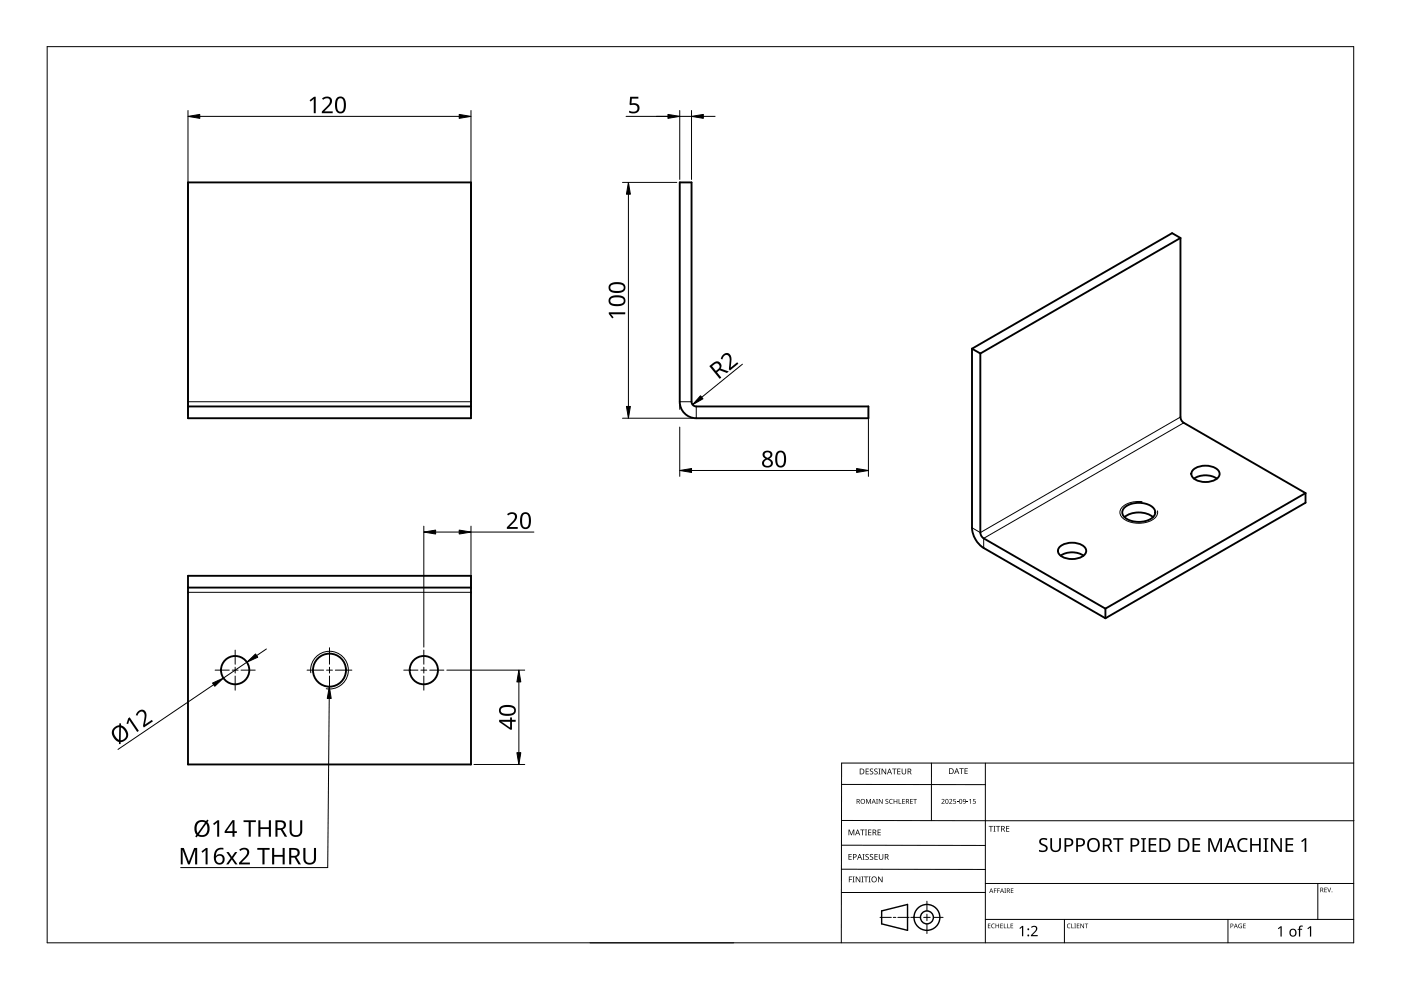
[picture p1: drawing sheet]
<svg xmlns="http://www.w3.org/2000/svg" width="297mm" height="210mm" viewBox="0 0 297 210" stroke-linecap="round" stroke-linejoin="round" font-family="sans-serif">
<g fill="none" stroke="#000" stroke-width=".4">
<path d="M39.9 38.7h60v50h-60zM144.1 38.7h2.5v46.5a1 1 0 0 0 1 1h36.5v2.5h-36.5a3.5 3.5 0 0 1-3.5-3.5zM250.3 50.5v37.9l.2 .7 .5 .5 25.8 15M250.3 50.5l-1.8-1.1-42.4 24.5M250.3 50.5l-42.4 24.5M206.1 73.9v38a5.5 5.5 0 0 0 2.5 4.3l25.8 14.9M206.1 73.9l1.8 1.1M207.9 75v37.9l.2 .7 .5 .5 25.8 14.9M39.9 86.2h60M252.9 99.7a4.2 4.2 0 0 1 5.4 0 1.33 1.33 0 0 1-.8 2.1 4.3 4.3 0 0 1-4.6-.6 1.1 1.1 0 0 1 0-1.5zM224.6 116a4.2 4.2 0 0 1 5.4 0 1.33 1.33 0 0 1-.8 2.2 4.3 4.3 0 0 1-4.6-.6 1.1 1.1 0 0 1 0-1.6zM229.7 117.8a4.5 4.5 0 0 0-4.8 0"/>
<path d="M238.3 107.7a4.9 4.9 0 0 1 6.3 0 1.55 1.55 0 0 1-1 2.5 5.1 5.1 0 0 1-5.3-.7 1.29 1.29 0 0 1 0-1.8zM238.4 109.7a5.1 5.1 0 0 1 6.1 0M258 101.5a4.5 4.5 0 0 0-4.8 0M276.8 104.6v2l-42.4 24.5M276.8 104.6l-42.4 24.4M39.9 122.1h60v40h-60zM39.9 124.6h60M234.4 129v2.1"/>
<circle cx="49.9" cy="142.1" r="3"/>
<circle cx="69.9" cy="142.1" r="3.5"/>
<circle cx="89.9" cy="142.1" r="3"/>
</g>
<path d="M39.9 85.2h60M144.1 85.2h2.5M147.6 86.2v2.5M250.3 88.4l-42.4 24.5-1.8-1M251 89.6l-42.4 24.5v2.1M39.9 125.6h60" fill="none" stroke="#000" stroke-width=".21"/>
<path d="M65.9 142.6a4 4 0 0 1 3.8-4.5 4 4 0 0 1 4.1 4.3 4 4 0 0 1-4.6 3.6" fill="none" stroke="#000" stroke-width=".21"/>
<path d="M242.1 106.4a5.5 5.5 0 0 0-4.3 1.3 1.68 1.68 0 0 0 .8 2.6 5.7 5.7 0 0 0 6.5-.8l.3-.4v-.8" fill="none" stroke="#000" stroke-width=".21"/>
<path d="M10 9.9h277v190h-277z" fill="none" stroke="#000" stroke-width=".21"/>
<g fill="none" stroke="#000" stroke-width=".21">
<path d="M178.4 179.2l30.5 .1M178.4 166.3l30.5 .1M178.5 174h108.6M197.5 161.8v12.2M208.9 161.8v38.1M287 161.8h-108.6v38.1M125.1 199.9h30.5M178.4 184.3h30.5M186.6 194.5h2.4M189.4 194.5h.5M190.4 194.5h2.4M193.1 194.5h2.1"/>
<path d="M195.8 194.5h1.4M196.5 191.1v2M196.5 193.8v1.4M196.5 195.9v2M197.9 194.5h2.1M208.9 189.2h-30.5M208.9 187.3h78.1M208.9 194.9h78.1M225.7 194.9v5M260.4 194.9v5M279.4 187.3v7.6"/>
</g>
<g fill="none" stroke="#000" stroke-width=".3">
<path d="M186.9 193.1l5.5-1.3v5.5l-5.5-1.4z"/>
<circle cx="196.5" cy="194.5" r="1.37"/>
<circle cx="196.5" cy="194.5" r="2.74"/>
</g>
<g fill="#000">
<path d="M179.9 175.9h.2l.4 1 .4-1h.2v1.2h-.1v-1.1l-.4 1.1h-.2l-.4-1.1 .1 1.1h-.2zM182.4 175.9h.9v.1h-.4v1.1h-.1v-1.1h-.4zM183.4 175.9h.4l-.1 .1v1l.1 .1h-.4l.1-.1v-1zM183.6 169.4h.2l.3 .8 .4-.8h.2v1h-.2v-.9l-.4 .9-.4-.9 .1 .9h-.2zM183.5 163h.7v.1h-.5v.4h.5v.1h-.5v.4h.5v.2h-.7zM184.1 175.9h.6v.1h-.5v.4h.5v.1h-.5v.5h.5v.1h-.6zM184.5 163.1l.4-.2 .2 .1v.1a.25 .25 0 0 0-.4-.1 .25 .25 0 0 0 0 .4 .4 .4 0 0 1 .5 .3 .4 .4 0 0 1-.3 .5 .4 .4 0 0 1-.5-.2h.1a.27 .27 0 0 0 .4 .1 .27 .27 0 0 0-.1-.4l-.3-.3zM185.4 163.1l.4-.2 .3 .1-.1 .1a.25 .25 0 0 0-.4-.1 .25 .25 0 0 0 0 .4 .4 .4 0 0 1 .5 .3 .4 .4 0 0 1-.3 .5 .4 .4 0 0 1-.5-.2h.1a.27 .27 0 0 0 .4 .1 .27 .27 0 0 0 0-.4l-.4-.3zM185.8 169.4h.3l-.1 .1v.8l.1 .1h-.3l.1-.1zM186.2 163h.5l-.2 .1v1l.2 .1h-.5l.2-.1v-1zM186.1 175.9h.6v.1h-.5v.4h.5v.1h-.5v.5h.5v.1h-.6zM186.3 169.4h.2l.5 .8v-.8h.1v1h-.1l-.6-.8v.8h-.1z"/>
<path d="M186.9 163h.2l.6 1v-1h.2v1.2h-.2l-.6-1v1h-.2zM187.8 169.5l.3-.1h.2v.2a.25 .25 0 0 0-.3-.1 .25 .25 0 0 0-.1 .3 .25 .25 0 0 0 .3 .1 .32 .32 0 0 1 0 .5 .32 .32 0 0 1-.5-.1 .25 .25 0 0 0 .4 .1 .25 .25 0 0 0 0-.4l-.3-.2zM188.6 169.5l.4-.1h.3l-.1 .2a.41 .41 0 0 0-.6 .3 .41 .41 0 0 0 .6 .4 .48 .48 0 0 1-.6-.1 .48 .48 0 0 1 0-.7zM189.1 163h1v.1h-.4v1.1h-.2v-1.1h-.4zM189.5 169.4h.1v.4h.5v-.4h.1v1h-.1v-.5h-.5v.5h-.1zM190.5 169.4h.2v.9h.4v.1h-.6zM190.2 163h.7v.1h-.5v.4h.5v.1h-.5v.4h.5v.2h-.7zM191.3 169.4h.5v.1h-.4v.3h.4v.1h-.4v.4h.4v.1h-.5zM191.2 163h.1v.8a.32 .32 0 0 0 .3 .3 .32 .32 0 0 0 .4-.4v-.7h.1v.7a.47 .47 0 0 1-.5 .5 .47 .47 0 0 1-.4-.5zM193 169.4h.5v.1h-.4v.3h.4v.1h-.4v.4h.4v.1h-.5zM193.6 169.4h.8v.1h-.3v.9h-.2v-.9h-.3zM199.6 169.5a.37 .37 0 0 1 .6 0 .37 .37 0 0 1-.2 .6l-.2 .2h.5v.1h-.7l.3-.4a.27 .27 0 0 0 .2-.3 .27 .27 0 0 0-.4-.1z"/>
<path d="M201.2 169.5a.37 .37 0 0 1 .6 0 .37 .37 0 0 1-.2 .6l-.2 .2h.5v.1h-.7l.3-.4a.27 .27 0 0 0 .3-.3 .27 .27 0 0 0-.5-.1zM202.1 169.4h.5v.1h-.4v.3a.34 .34 0 0 1 .5 .2 .34 .34 0 0 1-.2 .4 .34 .34 0 0 1-.4-.1 .29 .29 0 0 0 .4 0 .29 .29 0 0 0 0-.4 .29 .29 0 0 0-.4 0zM202.9 170l.3 .1zM203.4 162.9h.9v.1h-.4v1.1h-.1v-1.1h-.4zM205 170l.3 .1zM204.5 162.9h.7v.1h-.5v.4h.4v.1h-.4v.5h.5v.1h-.7zM205.5 169.6l.4-.2v1h-.2v-.9zM206.3 169.4h.5v.1h-.4v.3a.34 .34 0 0 1 .5 .2 .34 .34 0 0 1-.2 .4 .34 .34 0 0 1-.4-.1 .29 .29 0 0 0 .4 0 .29 .29 0 0 0 0-.4 .29 .29 0 0 0-.4 0zM209.6 175.1h.9v.2h-.3v1h-.2v-1h-.4zM210.6 175.1h.5l-.2 .1v1l.2 .1h-.5l.2-.1v-1zM211.2 175.1h.9v.2h-.4v1h-.2v-1h-.3zM213.3 175.1h.7v.2h-.5v.3h.5v.2h-.5v.4h.5v.1h-.7z"/>
<path d="M220.5 178a1.38 1.38 0 0 1 1.6-.2l-.2 .3-.3-.1a.55 .55 0 0 0-.9 .3 .55 .55 0 0 0 .6 .7 .88 .88 0 0 1 .8 1.1 .88 .88 0 0 1-1.3 .6l-.5-.2v-.3h.2a.82 .82 0 0 0 1.3-.3l-.2-.4-.4-.2a.88 .88 0 0 1-.7-1.3zM222.7 177.7h.4v1.9a.76 .76 0 0 0 .7 .7 .76 .76 0 0 0 .8-.7v-1.9h.3v1.9a1.12 1.12 0 0 1-1.1 1.1 1.12 1.12 0 0 1-1.1-1.1zM262.7 178.1a1.63 1.63 0 0 1 1.8-.3l-.1 .4a1.14 1.14 0 0 0-1.4 .1 1.14 1.14 0 0 0-.2 1.4 1.11 1.11 0 0 0 1.6 .5v.3a1.52 1.52 0 0 1-1.9-.5 1.52 1.52 0 0 1 .2-1.9zM180 185.8h.7v.2h-.6v.4h.5v.1h-.5v.6h-.1zM179.9 181.1h.7v.1h-.5v.4h.4v.1h-.4v.5h.5v.1h-.7zM180.8 185.8h.4l-.1 .2v.9l.1 .2h-.4l.1-.2v-.9zM181.4 185.8h.2l.7 1.1v-1.1h.1v1.3h-.2l-.6-1v1h-.2zM182.6 185.8h.5l-.2 .2v.9l.2 .2h-.5l.2-.2v-.9zM182.9 181.1h.4l-.1 .1v1l.1 .1h-.4l.1-.1v-1zM183.2 185.8h.9v.2h-.4v1.1h-.2v-1.1h-.3zM183.5 181.2l.5-.1h.2v.2a.25 .25 0 0 0-.4-.1 .25 .25 0 0 0 0 .4 .4 .4 0 0 1 .4 .3 .4 .4 0 0 1-.2 .4 .4 .4 0 0 1-.5-.2 .27 .27 0 0 0 .5 .1 .27 .27 0 0 0-.1-.4l-.4-.3zM184.2 185.8h.4l-.1 .2v.9l.1 .2h-.4l.1-.2v-.9z"/>
<path d="M184.5 181.2l.4-.1h.2v.2a.25 .25 0 0 0-.4-.1 .25 .25 0 0 0 0 .4 .4 .4 0 0 1 .5 .3 .4 .4 0 0 1-.3 .4 .4 .4 0 0 1-.5-.2h.1a.27 .27 0 0 0 .4 .1 .27 .27 0 0 0-.1-.4l-.3-.3zM185.4 181.1h.7v.1h-.5v.4h.5v.1h-.5v.5h.5v.1h-.7zM186.2 185.8h.1l.7 1.1v-1.1h.1v1.3h-.2l-.6-1v1h-.1zM186.3 181.1h.2v.8a.32 .32 0 0 0 .3 .3 .32 .32 0 0 0 .3-.3v-.8h.2v.8a.47 .47 0 0 1-.5 .4 .47 .47 0 0 1-.5-.4zM209.5 195.8h.5l-.4 .1v.3h.4l-.4 .1v.4l.4 .1h-.5zM210.3 196l.3-.2 .3 .1v.1a.39 .39 0 0 0-.6 .3 .39 .39 0 0 0 .6 .4 .46 .46 0 0 1-.7-.1 .46 .46 0 0 1 .1-.6zM210.7 188.4h.6l-.4 .1v.3h.4l-.4 .1v.4h-.2zM211.4 188.4h.6l-.4 .1v.3h.4l-.4 .1v.4h-.2zM211.1 195.8h.1v.4h.5v-.4h.1v1h-.1v-.5h-.5v.5h-.1zM212.1 195.8h.5l-.4 .1v.3h.4l-.4 .1v.4l.4 .1h-.5zM212.8 195.8h.2v.9l.4 .1h-.6zM212.9 188.4h.4l-.1 .1 .1 .8h-.4l.2-.1z"/>
<path d="M213.6 195.8h.1v.9l.4 .1h-.5zM214.3 195.8h.5l-.4 .1v.3h.4l-.4 .1v.4l.4 .1h-.5zM214.3 188.4h.6l-.5 .1v.3h.4l-.4 .1v.3l.5 .1h-.6zM216.1 196.8l.6-.5h.2v2.2h-.2v-1.9l-.4 .4zM218.6 196.5a.76 .76 0 0 1 1.2 0 .76 .76 0 0 1-.3 1.2l-.6 .6h1.1v.2h-1.4v-.2l.8-.8a.52 .52 0 0 0 .2-.8 .52 .52 0 0 0-.9 0zM226.3 196l.4-.2 .3 .1-.1 .1a.39 .39 0 0 0-.6 .3 .39 .39 0 0 0 .6 .4 .46 .46 0 0 1-.6-.1 .46 .46 0 0 1 0-.6zM227.1 195.8h.2v.9l.4 .1h-.6zM227.8 195.8h.3l-.1 .1 .1 .9h-.3l.1-.1zM228.3 195.8h.5l-.4 .1v.3h.4l-.4 .1v.4l.4 .1h-.5zM229.1 195.8h.1l.5 .8v-.8h.1v1h-.1l-.5-.8v.8h-.1zM230 195.8h.7l-.3 .1v.9h-.1v-.9zM236 177.7h2.2v.3h-.9v2.6h-.4v-2.6h-.9z"/>
<path d="M241.9 177.7h1.1v.2l-.4 .1v2.3l.4 .1v.2h-1.1v-.2l.4-.1v-2.3l-.4-.1zM243.6 177.7h1.6v.3h-1.3v.9h1.2v.4h-1.2v1h1.3v.3h-1.6zM252.8 177.7h1.7v.3h-1.3v.9h1.2v.4h-1.2v1h1.3v.3h-1.7zM256.2 177.7h.5l.9 2.4 .9-2.4h.6v2.9h-.4v-2.5l-.9 2.5h-.3l-1-2.5v2.5h-.3zM262.7 196l.6-.1-.1 .1a.4 .4 0 0 0-.5 .3 .4 .4 0 0 0 .5 .4v-.3l-.2-.1h.3v.5a.53 .53 0 0 1-.7-.1 .53 .53 0 0 1 .1-.7zM263.6 195.8h.5l-.4 .1v.3h.4l-.4 .1v.4l.4 .1h-.5zM265.1 177.7h.3v1.2h1.5v-1.2h.4v2.9h-.4v-1.3h-1.5v1.3h-.3zM267.9 177.7h1v.2l-.3 .1v2.3l.3 .1v.2h-1v-.2l.3-.1v-2.3l-.3-.1zM270.9 196.8l.6-.4h.2v2.2h-.2v-1.9l-.4 .3zM269.5 177.7h.4l1.6 2.4-.1-2.4h.4v2.9h-.4l-1.6-2.4v2.4h-.3zM272.6 177.7h1.6v.3h-1.3v.9h1.2v.4h-1.2v1h1.3v.3h-1.6zM275.5 196.4l.7-.1v.2h-.4l-.1 .2v.2h.4v.2h-.4v1.5h-.3v-1.5h-.3l.3-.2z"/>
<path d="M275.9 178.3l.8-.6h.3v2.9h-.4v-2.5l-.5 .5zM277.2 196.8l.6-.4h.2v2.2h-.3v-1.9l-.4 .3zM280.8 188.2h.5l-.4 .1v.3h.4l-.4 .1v.4l.4 .1h-.5zM281.4 188.2h.1l.3 .8 .3-.8h.1l-.3 1h-.1z"/>
<path d="M181.6 169.4h.3a.29 .29 0 0 1 .4 .2 .29 .29 0 0 1-.2 .4l.3 .4h-.2l-.2-.4h-.2v.4h-.2zM181.8 169.5v.4h.1a.2 .2 0 0 0 .2-.2 .2 .2 0 0 0-.2-.2z"/>
<path d="M181.8 175.9h.1l.5 1.2h-.2l-.1-.4h-.5l-.2 .4h-.1zM181.8 176l-.2 .6h.4z"/>
<path d="M182.3 163h.4a.61 .61 0 0 1 .6 .6 .61 .61 0 0 1-.7 .6h-.3zM182.4 163.1v.9h.2a.48 .48 0 0 0 .5-.4 .48 .48 0 0 0-.5-.5z"/>
<path d="M182.4 169.9a.51 .51 0 0 1 1 0 .51 .51 0 0 1-1 0zM182.6 169.9a.4 .4 0 0 0 .8 0 .4 .4 0 0 0-.8 0z"/>
<path d="M185 175.9h.3a.35 .35 0 0 1 .5 .2 .35 .35 0 0 1-.3 .5l.4 .5h-.2l-.3-.5h-.2v.5h-.2zM185.2 176v.5h.1a.23 .23 0 0 0 .3-.3 .23 .23 0 0 0-.3-.2z"/>
<path d="M185.2 169.4l.5 1-.3-.3h-.4l-.2 .3zM185.2 169.5l-.1 .5h.3z"/>
<path d="M188.5 163h.2l.4 1.2h-.1l-.2-.4h-.5l-.1 .4h-.2zM188.6 163.1l-.2 .6h.4z"/>
<path d="M192.1 169.4h.3a.29 .29 0 0 1 .3 .2 .29 .29 0 0 1-.2 .4l.3 .4h-.1l-.3-.4h-.2v.4h-.1zM192.2 169.5v.4h.2a.2 .2 0 0 0 .2-.2 .2 .2 0 0 0-.3-.2z"/>
<path d="M192.4 163h.4a.35 .35 0 0 1 .4 .2 .35 .35 0 0 1-.2 .4l.3 .6h-.2l-.3-.5h-.2v.5h-.2zM192.6 163.1v.4h.2a.23 .23 0 0 0 .3-.2 .23 .23 0 0 0-.3-.2z"/>
<path d="M200.5 169.5l.4-.1 .2 .2v.5l-.2 .3h-.3l-.1-.2zM200.6 169.6v.1a.37 .37 0 0 0-.1 .4 .37 .37 0 0 0 .4 .2 .4 .4 0 0 0 .1-.5 .4 .4 0 0 0-.4-.2z"/>
<path d="M201.2 162.9h.4a.61 .61 0 0 1 .6 .6 .61 .61 0 0 1-.6 .6h-.4zM201.4 163v1h.1a.48 .48 0 0 0 .5-.5 .48 .48 0 0 0-.4-.5z"/>
<path d="M202.8 162.9h.1l.5 1.2h-.2l-.1-.4h-.5l-.1 .4h-.2zM202.8 163l-.1 .6h.3z"/>
<path d="M203.5 169.5l.3-.1 .2 .2v.5l-.2 .3h-.3l-.1-.2zM203.5 169.6v.1a.37 .37 0 0 0-.1 .4 .37 .37 0 0 0 .4 .2 .4 .4 0 0 0 .2-.5 .4 .4 0 0 0-.5-.2z"/>
<path d="M204.2 169.5a.49 .49 0 0 1 .6 .4 .49 .49 0 0 1-.4 .5l-.2-.1h.4l.1-.4a.32 .32 0 0 1-.5 .1 .32 .32 0 0 1 0-.5zM204.3 169.7a.22 .22 0 0 0 .4 0 .22 .22 0 0 0-.4 0z"/>
<path d="M212.3 175.1h.3a.35 .35 0 0 1 .4 .3 .35 .35 0 0 1-.2 .4l.3 .5h-.2l-.3-.5h-.2v.5h-.1zM212.4 175.2v.5h.2a.23 .23 0 0 0 .3-.2 .23 .23 0 0 0-.3-.3z"/>
<path d="M225.7 177.7h.8a.92 .92 0 0 1 1.1 .9 .92 .92 0 0 1-1.2 .9h-.3v1.1h-.4zM226.1 178v1.2a.73 .73 0 0 0 .8-.1 .73 .73 0 0 0 .2-.8l-.3-.2z"/>
<path d="M228.2 177.7h.7a.92 .92 0 0 1 1.1 .9 .92 .92 0 0 1-1.1 .9h-.4v1.1h-.3zM228.5 178v1.2a.73 .73 0 0 0 .9-.1 .73 .73 0 0 0 .2-.8l-.4-.2z"/>
<path d="M230.8 178.1a1.44 1.44 0 0 1 1.9-.2 1.44 1.44 0 0 1 .4 1.9 1.39 1.39 0 0 1-1.9 .8 1.39 1.39 0 0 1-.7-1.9zM231.2 178.2a1.23 1.23 0 0 0 .5 2.1 1.23 1.23 0 0 0 1.1-.9 1.23 1.23 0 0 0-.5-1.3l-.7-.1z"/>
<path d="M233.8 177.7h.8a.84 .84 0 0 1 1.1 .6 .84 .84 0 0 1-.6 1l.8 1.3h-.4l-.7-1.2h-.6v1.2h-.4zM234.2 178v1.1h.4a.56 .56 0 0 0 .7-.5 .56 .56 0 0 0-.7-.6z"/>
<path d="M239.7 177.7h.8a.92 .92 0 0 1 1.1 .9 .92 .92 0 0 1-1.2 .9h-.3v1.1h-.4zM240.1 178v1.2a.73 .73 0 0 0 .8-.1 .73 .73 0 0 0 .2-.8l-.3-.2z"/>
<path d="M245.8 177.7h.9a1.46 1.46 0 0 1 1.5 1.5 1.46 1.46 0 0 1-1.6 1.4h-.8zM246.2 178v2.3h.4a1.14 1.14 0 0 0 1.2-1.1 1.14 1.14 0 0 0-1.1-1.2z"/>
<path d="M249.9 177.7h.9a1.46 1.46 0 0 1 1.4 1.5 1.46 1.46 0 0 1-1.5 1.4h-.8zM250.2 178v2.3h.4a1.14 1.14 0 0 0 1.2-1.1 1.14 1.14 0 0 0-1.1-1.2z"/>
<path d="M180.8 181.1h.4a.41 .41 0 0 1 .4 .5 .41 .41 0 0 1-.6 .2v.5h-.2zM181 181.2v.5a.29 .29 0 0 0 .5-.3 .29 .29 0 0 0-.5-.2z"/>
<path d="M182.2 181.1h.1l.5 1.2h-.2l-.1-.4h-.5l-.1 .4h-.2zM182.3 181.2l-.2 .6h.3z"/>
<path d="M184.7 186.5a.61 .61 0 0 1 1.2 0 .61 .61 0 0 1-1.2 0zM184.9 186.5a.45 .45 0 0 0 .9 0 .45 .45 0 0 0-.9 0z"/>
<path d="M187.6 181.1h.3a.35 .35 0 0 1 .5 .2 .35 .35 0 0 1-.3 .4l.4 .6h-.2l-.3-.5h-.3v.5h-.1zM187.7 181.2v.5h.2a.23 .23 0 0 0 .3-.3 .23 .23 0 0 0-.3-.2z"/>
<path d="M210.1 188.4l.5 .9-.2-.3h-.4l-.3 .3zM210.2 188.5l-.2 .4h.3z"/>
<path d="M212.4 188.4l.5 .9-.3-.3h-.3l-.3 .3zM212.4 188.5l-.1 .4h.3z"/>
<path d="M213.5 188.4h.2a.28 .28 0 0 1 .4 .2 .28 .28 0 0 1-.2 .3l.3 .4-.4-.4h-.2v.4h-.1zM213.6 188.5v.3h.1a.19 .19 0 0 0 .3-.2 .19 .19 0 0 0-.3-.1z"/>
<path d="M260.9 195.8h.2a.32 .32 0 0 1 .4 .4 .32 .32 0 0 1-.5 .2v.4h-.1zM261 195.9v.4a.24 .24 0 0 0 .4-.2 .24 .24 0 0 0-.4-.2z"/>
<path d="M260.6 177.7h.3l1.2 2.9h-.4l-.3-.9h-1.2l-.3 .9h-.4zM260.8 178.1l-.5 1.3h.9z"/>
<path d="M262 195.8l.4 1-.2-.3h-.4l-.2 .3zM262 196l-.1 .4h.3z"/>
<path d="M273.6 197.1a.82 .82 0 0 1 1.2 .1 .82 .82 0 0 1-.2 1.2 .82 .82 0 0 1-1.2-.4zM273.8 197.2a.6 .6 0 0 0-.1 .8 .6 .6 0 0 0 .8 .2l.1-.3a.53 .53 0 0 0-.1-.6 .53 .53 0 0 0-.7-.1z"/>
<path d="M279.9 188.2h.3a.28 .28 0 0 1 .3 .2 .28 .28 0 0 1-.1 .3l.2 .5-.3-.4h-.2v.4h-.2zM280.1 188.3v.4h.1a.19 .19 0 0 0 .2-.2 .19 .19 0 0 0-.2-.2z"/>
<circle cx="218" cy="198.3" r=".2"/>
<circle cx="218" cy="197" r=".2"/>
<circle cx="282.4" cy="189.1" r=".09"/>
</g>
<g fill="none" stroke="#000" stroke-width=".21">
<path d="M39.9 23.4v64.7M42.4 24.7h55M99.9 23.4v64.7M132 38.7h11.5M132.7 24.7h13.9M144.1 23.4v14.6M146.6 23.4v14.6M149.1 24.7h2.5M133.2 41.2v45M157.4 77.2l-10.6 8.6M132 88.7h15M144.1 85.8v1"/>
<path d="M144.1 90.6v10.4M146.6 99.8h35M184.1 86.8v14.2M89.9 111.6v25.6M92.4 112.8h5M99.9 111.6v13.4M99.9 112.8h13.3M56.5 137.6l-2.1 1.4M45.3 145.2l-20.3 13.7M52.3 140.4l-4.9 3.4M94.7 142.1h16.6M110 144.6v15"/>
<path d="M100.5 162.1h10.8"/>
</g>
<g fill="#000" stroke="#000" stroke-width=".21">
<path d="M39.9 24.7l2.5-.4v.8zM97.4 24.3l2.5 .4-2.5 .4zM141.6 24.3l2.5 .4-2.5 .4zM146.6 24.7l2.5-.4v.8zM133.2 38.7l.5 2.5h-.9zM132.8 86.2h.9l-.5 2.5zM148.5 83.9l.5 .7-2.2 1.2zM181.6 99.3l2.5 .5-2.5 .4zM89.9 112.8l2.5-.4v.8zM97.4 112.4l2.5 .4-2.5 .4zM144.1 99.8l2.5-.5v.9zM52.3 140.4l1.9-1.7 .4 .6z"/>
<path d="M45.1 144.8l2.3-1-1.9 1.7zM110 142.1l.4 2.5h-.8zM109.6 159.6h.8l-.4 2.5z"/>
</g>
<g fill="#000">
<path d="M65.6 21.2l1-.7h.3v3.5h-.4v-3l-.6 .5zM68.3 20.9a1.16 1.16 0 0 1 1.3-.4 1.16 1.16 0 0 1 .8 1.1l-.3 .7-1.3 1.3h1.7v.4h-2.3v-.4l1.1-1.1a.98 .98 0 0 0 .3-1.6h-.5l-.6 .3zM133.6 20.5h1.7v.4h-1.3l-.1 1a1.17 1.17 0 0 1 1.7 1 1.17 1.17 0 0 1-1.6 1.1l-.6-.1v-.4a1.03 1.03 0 0 0 1 .2 1.03 1.03 0 0 0 .8-.8 .93 .93 0 0 0-1.5-.6l-.2-.1zM129.1 66.2h3.5v.4h-3.1l.6 .7-.3 .2-.7-.9zM153.2 75.3a1.06 1.06 0 0 1 1.3-.4 1.06 1.06 0 0 1 .6 1.3l-.2 1.7 1.4-1.1 .2 .3-1.7 1.5-.3-.3 .2-1.6a.98 .98 0 0 0-.9-1.4l-.3 .3-.3 .6-.4-.1zM107.5 109a1.16 1.16 0 0 1 1.3-.4 1.16 1.16 0 0 1 .8 1.2l-.3 .6-1.3 1.3h1.8v.4h-2.3v-.3l1.1-1.1a.98 .98 0 0 0 .2-1.7h-.4l-.7 .3zM27.2 152.3l.3-.2 1.9 2.9-.3 .2-1.7-2.5-.2 .8-.4-.1zM29.2 150.9a1.06 1.06 0 0 1 1.4-.3 1.06 1.06 0 0 1 .4 1.3l-.3 1.7 1.5-1 .2 .3-1.9 1.3-.2-.3 .3-1.5a.98 .98 0 0 0-.7-1.5l-.4 .2-.4 .6-.3-.1zM45.2 174.7l.9-.8h.4v3.5h-.5l.1-3-.7 .5zM51.6 173.9h2.6v.4h-1v3.1h-.5v-3.1h-1.1zM54.8 173.9h.4v1.5h1.8v-1.5h.4v3.5h-.4v-1.6h-1.8v1.6h-.4zM61.4 173.9h.4v2.3a.9 .9 0 0 0 .9 .9 .9 .9 0 0 0 .9-.9v-2.3h.5v2.3a1.35 1.35 0 0 1-1.4 1.3 1.35 1.35 0 0 1-1.3-1.3z"/>
<path d="M64.3 179.8h.5v2.2a.9 .9 0 0 0 .9 .9 .9 .9 0 0 0 .9-.9v-2.2h.4v2.2a1.34 1.34 0 0 1-1.3 1.3 1.34 1.34 0 0 1-1.4-1.3zM38.3 179.8h.7l1 2.8 1.2-2.8h.6v3.5h-.4v-3.1l-1.2 3.1h-.3l-1.2-3.1v3.1h-.4zM42.7 180.5l1-.7h.3v3.5h-.4v-3.1l-.7 .6zM48 180.7h.5l.7 .9 .6-.9h.5l-.9 1.2 1 1.4h-.5l-.7-1.1-.8 1.1h-.4l.9-1.4zM50.7 180.1a1.16 1.16 0 0 1 1.4-.4 1.16 1.16 0 0 1 .7 1.2l-.3 .6-1.3 1.4h1.8v.4h-2.3v-.4l1.1-1.1a.98 .98 0 0 0 .2-1.7h-.4l-.7 .3zM54.6 179.8h2.6v.4h-1.1v3.1h-.5v-3.1h-1zM57.7 179.8h.4v1.5h1.8v-1.5h.5v3.5h-.5v-1.7h-1.8v1.7h-.4z"/>
<path d="M71.5 20.7a1.16 1.16 0 0 1 1.3-.1 1.16 1.16 0 0 1 .5 1.2 1.69 1.69 0 0 1-1 2.2 1.27 1.27 0 0 1-1.3-1.5l.1-1zM71.7 21a2.16 2.16 0 0 0 .3 2.7 .82 .82 0 0 0 .9-1.1 1.35 1.35 0 0 0-.7-1.8z"/>
<path d="M129.3 60.3a2.6 2.6 0 0 1 3.2 .2 1.22 1.22 0 0 1-.2 1.3 1.22 1.22 0 0 1-1.3 .3 1.53 1.53 0 0 1-2-1zM129.6 60.5a.75 .75 0 0 0 0 1 .75 .75 0 0 0 .9 .2h1a.69 .69 0 0 0 .8-.7 .69 .69 0 0 0-.8-.7h-1.3z"/>
<path d="M129.3 63.1a2.6 2.6 0 0 1 3.2 .2 1.22 1.22 0 0 1-.2 1.3 1.22 1.22 0 0 1-1.3 .3 1.53 1.53 0 0 1-2-1zM129.6 63.3a.75 .75 0 0 0 0 .9 .75 .75 0 0 0 .9 .3l1-.1a.69 .69 0 0 0 .8-.6 .69 .69 0 0 0-.8-.7h-1.3z"/>
<path d="M150.4 77.6l.7-.6a1 1 0 0 1 1.4-.2 1 1 0 0 1 .3 1.4l1.7 .6-.4 .3-1.5-.6-.6 .4 .9 1.2-.3 .2zM151 77.6l.8 1 .4-.3a.67 .67 0 0 0 .2-1 .67 .67 0 0 0-1 0z"/>
<path d="M161.8 95.9a1.03 1.03 0 0 1 1.3-.4 1.03 1.03 0 0 1 .6 1.2l-.6 .5a1 1 0 0 1 .7 1.3 1 1 0 0 1-1.3 .6 .94 .94 0 0 1-.9-.8 .94 .94 0 0 1 .7-1l-.2-.1a.88 .88 0 0 1-.3-1.3zM162 98.2a.7 .7 0 0 0 1.4 0 .7 .7 0 0 0-1.4 0zM162.1 96.5a.6 .6 0 0 0 1.2 0 .6 .6 0 0 0-1.2 0z"/>
<path d="M164.8 95.8a1.16 1.16 0 0 1 1.3-.1 1.16 1.16 0 0 1 .6 1.2 1.68 1.68 0 0 1-1 2.2 1.27 1.27 0 0 1-1.3-1.6l.1-1.1zM165.1 96.1a2.16 2.16 0 0 0 .2 2.6 .82 .82 0 0 0 .9-1 1.35 1.35 0 0 0-.7-1.8z"/>
<path d="M110.7 108.8a1.16 1.16 0 0 1 1.3 0 1.16 1.16 0 0 1 .6 1.2 1.69 1.69 0 0 1-1 2.2 1.27 1.27 0 0 1-1.3-1.6v-1zM111 109.2a2.16 2.16 0 0 0 .2 2.6 .82 .82 0 0 0 .9-1.1 1.35 1.35 0 0 0-.7-1.7z"/>
<path d="M24.2 154.3l.5-.4 .6-.1v-.4h.4l-.1 .4a1.81 1.81 0 0 1 1.6 1.7 1.81 1.81 0 0 1-1.4 1.8l-.2 .1v.4h-.4v-.5a1.93 1.93 0 0 1-1-3zM25.6 154.2v2.7a1.23 1.23 0 0 0 1.1-.9 1.23 1.23 0 0 0-.5-1.3zM24.5 154.6a1.34 1.34 0 0 0 .4 2l.3 .3 .1-2.7z"/>
<path d="M106.1 149.9a2.6 2.6 0 0 1 3.2 .2 1.22 1.22 0 0 1-.2 1.3 1.22 1.22 0 0 1-1.3 .4 1.53 1.53 0 0 1-2-1zM106.4 150.2a.75 .75 0 0 0-.1 .9 .75 .75 0 0 0 .9 .2h1a.69 .69 0 0 0 .8-.7 .69 .69 0 0 0-.8-.7h-1.3z"/>
<path d="M105.8 152.6h2.4v-.5h.3v.5h.8v.4h-.8v1.7h-.3l-2.4-1.6zM106.3 153l1.9 1.3v-1.3z"/>
<path d="M41.6 174.3l.5-.3a1.92 1.92 0 0 1 1.6 .1l.2-.3 .3 .2-.2 .3a1.81 1.81 0 0 1 .3 2.3 1.81 1.81 0 0 1-2.2 .7l-.2-.1-.2 .4-.3-.2 .2-.4a2.31 2.31 0 0 1 0-2.7zM43.7 174.7l-1.5 2.2a1.23 1.23 0 0 0 1.4-.1 1.23 1.23 0 0 0 .4-1.4zM42.1 174.5a1.93 1.93 0 0 0-.2 2.1l1.6-2.2-.8-.1z"/>
<path d="M49.3 173.9h.4v2.3h.5v.4h-.5v.8h-.4v-.8h-1.7v-.4zM49.3 174.4l-1.3 1.8h1.3z"/>
<path d="M58.4 173.9h1a1 1 0 0 1 1.2 .7 1 1 0 0 1-.7 1.2l1 1.6h-.5l-.9-1.4h-.7v1.4h-.4zM58.8 174.3v1.3h.6a.67 .67 0 0 0 .8-.7 .67 .67 0 0 0-.9-.6z"/>
<path d="M45.8 180.1l.6-.3 .5-.1 .5 .1v.3a1.18 1.18 0 0 0-1.6 1.4 1.08 1.08 0 0 1 1.6-.1 1.08 1.08 0 0 1-.1 1.6 1.22 1.22 0 0 1-1.4 .1 1.22 1.22 0 0 1-.6-1.3l.1-.9zM45.7 182.2a.8 .8 0 0 0 1.6 0 .8 .8 0 0 0-1.6 0z"/>
<path d="M61.3 179.8h1a1 1 0 0 1 1.2 .7 1 1 0 0 1-.7 1.2l1 1.6h-.5l-.9-1.5h-.6v1.5h-.5zM61.8 180.2v1.3h.5a.67 .67 0 0 0 .8-.7 .67 .67 0 0 0-.8-.6z"/>
</g>
<g fill="none" stroke="#000" stroke-width=".21">
<path d="M49.9 137.8v3M69.9 137.3v3.5M89.9 137.8v3M45.6 142.1h3M49.2 142.1h1.3M49.9 141.5v1.2M49.9 143.3v3M51.1 142.1h3M65.1 142.1h3.5M69.2 142.1h1.3M69.9 141.5v1.2M69.9 143.3v3.5"/>
<path d="M71.1 142.1h3.5M85.6 142.1h3M89.2 142.1h1.3M89.9 141.5v1.2M89.9 143.3v3M91.1 142.1h3"/>
</g>
<path d="M69.8 145.6l.4 2.5h-.8z" fill="#000" stroke="#000" stroke-width=".21"/>
<path d="M69.8 145.6l-.3 38.3h-31.2" fill="none" stroke="#000" stroke-width=".21"/>
</svg>
